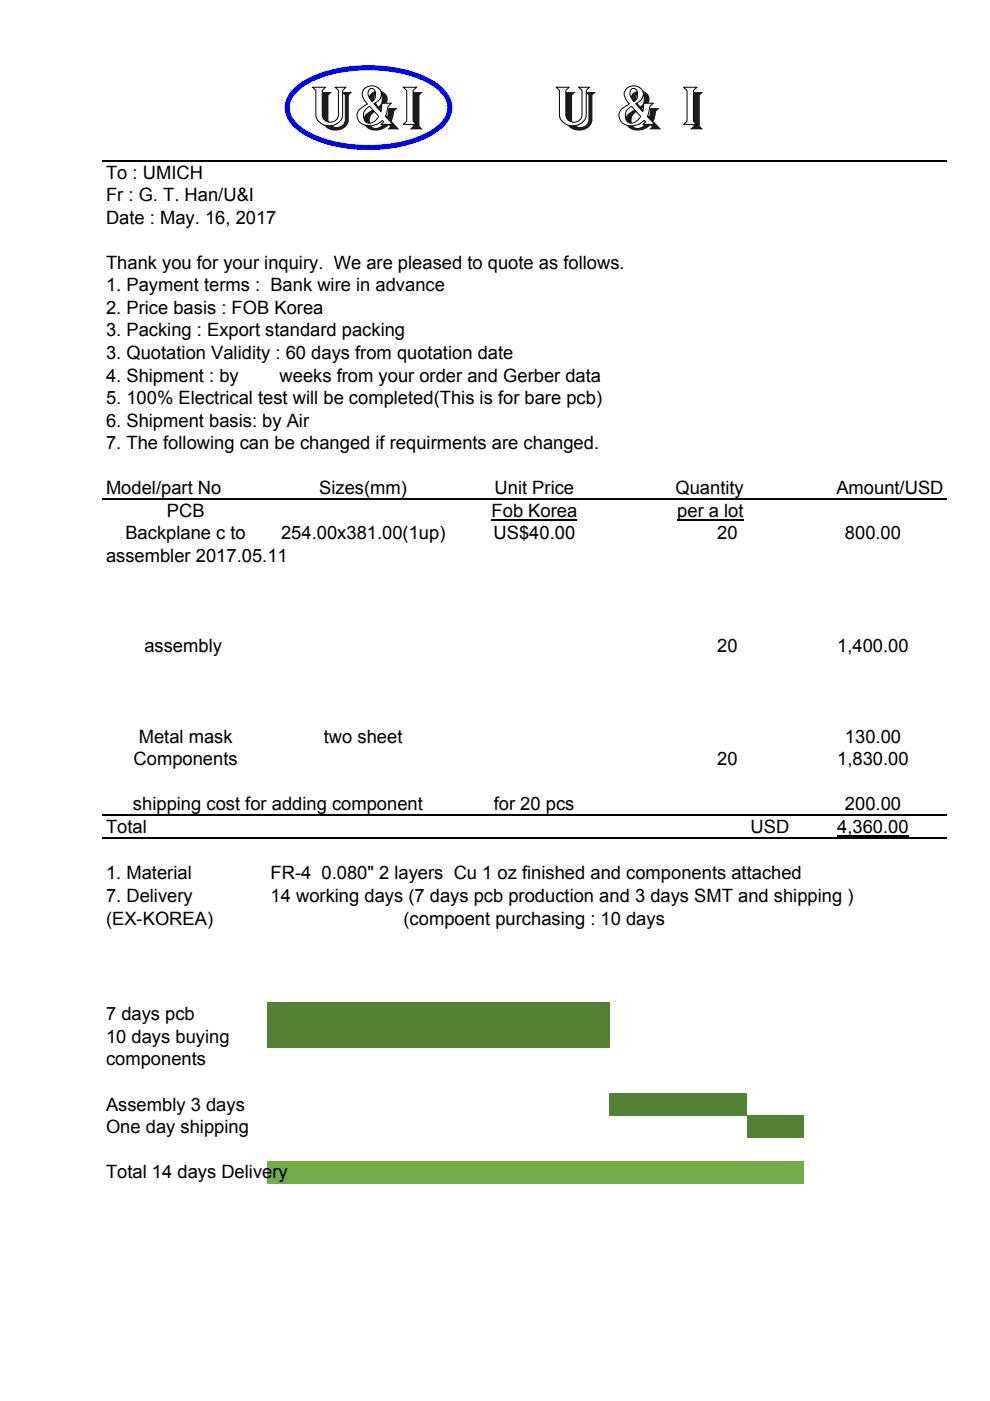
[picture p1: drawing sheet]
<svg xmlns="http://www.w3.org/2000/svg" width="210mm" height="297mm" viewBox="0 0 210 297" stroke-linecap="round" stroke-linejoin="round" font-family="sans-serif">
<defs><g id="words">
<g font-size="3.9">
<text x="22.5" y="37.8">To : UMICH</text>
<text x="22.5" y="42.6">Fr : G. T. Han/U&amp;I</text>
<text x="22.5" y="47.4">Date : May. 16, 2017</text>
<text x="22.5" y="57">Thank you for your inquiry. We are pleased to quote as follows.</text>
<text x="22.5" y="61.8">1. Payment terms : Bank wire in advance</text>
<text x="22.5" y="66.5">2. Price basis : FOB Korea</text>
<text x="22.5" y="71.3">3. Packing : Export standard packing</text>
<text x="22.5" y="76.1">3. Quotation Validity : 60 days from quotation date</text>
<text x="22.5" y="80.9">4. Shipment : by</text>
<text x="59.3" y="80.9">weeks from your order and Gerber data</text>
<text x="22.5" y="85.7">5. 100% Electrical test will be completed(This is for bare pcb)</text>
<text x="22.5" y="90.5">6. Shipment basis: by Air</text>
<text x="22.5" y="95.2">7. The following can be changed if requirments are changed.</text>
<text x="22.5" y="104.8">Model/part No</text>
<text x="67.7" y="104.8">Sizes(mm)</text>
<text x="104.9" y="104.8">Unit Price</text>
<text x="143.2" y="104.8">Quantity</text>
<text x="177.3" y="104.8">Amount/USD</text>
<text x="35.4" y="109.6">PCB</text>
<text x="104.2" y="109.6">Fob Korea</text>
<text x="143.6" y="109.6">per a lot</text>
<text x="22.5" y="119.2">assembler 2017.05.11</text>
<text x="26.6" y="114.4">Backplane c to</text>
<text x="59.6" y="114.4">254.00x381.00(1up)</text>
<text x="104.6" y="114.4">US$40.00</text>
<text x="152" y="114.4">20</text>
<text x="179.1" y="114.4">800.00</text>
<text x="30.6" y="138.3">assembly</text>
<text x="152.1" y="138.3">20</text>
<text x="177.5" y="138.3">1,400.00</text>
<text x="29.4" y="157.4">Metal mask</text>
<text x="68.7" y="157.4">two sheet</text>
<text x="179.2" y="157.4">130.00</text>
<text x="28.3" y="162.2">Components</text>
<text x="152.1" y="162.2">20</text>
<text x="177.5" y="162.2">1,830.00</text>
<text x="28.2" y="171.8">shipping cost for adding component</text>
<text x="104.7" y="171.8">for 20 pcs</text>
<text x="179.2" y="171.8">200.00</text>
<text x="22.5" y="176.6">Total</text>
<text x="159.1" y="176.6">USD</text>
<text x="177.5" y="176.6">4,360.00</text>
<text x="22.5" y="186.3">1. Material</text>
<text x="22.5" y="191.3">7. Delivery</text>
<text x="57.4" y="191.3">14 working days (7 days pcb production and 3 days SMT and shipping )</text>
<text x="57.4" y="186.3">FR-4 0.080&quot; 2 layers Cu 1 oz finished and components attached</text>
<text x="22.5" y="196">(EX-KOREA)</text>
<text x="85.6" y="196">(compoent purchasing : 10 days</text>
<text x="22.5" y="216.3">7 days pcb</text>
<text x="22.5" y="221.1">10 days buying</text>
<text x="22.5" y="225.9">components</text>
<text x="22.5" y="235.5">Assembly 3 days</text>
<text x="22.5" y="240.2">One day shipping</text>
<text x="22.5" y="249.8">Total 14 days Delivery</text>
</g>
</g></defs>
<g fill="#548235">
<path d="M56.6 212.6h72.7v9.6h-72.7z"/>
<path d="M129.2 231.7h29.3v4.9h-29.3z"/>
<path d="M158.4 236.5h12.1v4.8h-12.1z"/>
</g>
<path d="M56.6 246.1h113.9v4.8h-113.9z" fill="#70ad47"/>
<path d="M104.2 110.2h18.2M143.6 110.2h14.1M177.5 177.1h15.2" fill="none" stroke="#000" stroke-width=".3"/>
<path d="M21.8 34.1h179M21.8 105.9h179M21.8 172.8h179M21.8 177.6h179" fill="none" stroke="#000" stroke-width=".34"/>
<path d="M62.2 18.8a19.5 19.5 0 0 1 10.7-4.6 30.5 30.5 0 0 1 18.2 2.5 7.8 7.8 0 0 1 4.8 6.1 7.1 7.1 0 0 1-4.2 5.8 29.6 29.6 0 0 1-18.8 2.8 18.8 18.8 0 0 1-11.1-4.9 5.3 5.3 0 0 1 .4-7.7zM63.3 19.2a4.4 4.4 0 0 0 0 7.3 21.2 21.2 0 0 0 12.3 4.1 27 27 0 0 0 16.1-3.2 5.6 5.6 0 0 0 3.1-4.9 6.9 6.9 0 0 0-4.1-4.9 30.4 30.4 0 0 0-19.9-1.9l-.7 .2a15.9 15.9 0 0 0-6.8 3.3z" fill="#00f"/>
<path d="M134.6 24a1.85 1.85 0 0 0 .3 3.1 2.28 2.28 0 0 0 2.3-1.4l-2-2.2zM79.1 24a1.85 1.85 0 0 0 .3 3.1 2.36 2.36 0 0 0 2.3-1.4l-2-2.2zM135.2 19.9a2.01 2.01 0 0 0 .5 2.7 1.76 1.76 0 0 0 .2-2.8zM79.7 19.9a1.97 1.97 0 0 0 .5 2.7 1.83 1.83 0 0 0 .2-2.8zM146.3 19.5h2.8l-.7 .7v6.5l.7 .7h-2.8l.7-.7v-2.4v-4.1zM119.2 19.5h2.8l-.7 .7v4.4a1.8 1.8 0 0 0 1.7 2.3 1.8 1.8 0 0 0 1.8-2.3v-4.4l-.8-.7h2.4l-.8 .7v4.4a2.84 2.84 0 0 1-1.4 2.8 2.84 2.84 0 0 1-3-.1l-.9-.9a6 6 0 0 1-.3-3.2v-3zM86.8 19.5h2.9a1.44 1.44 0 0 0-.8 1.5v5.7l.8 .7h-2.9l.8-.7v-6.5zM67.6 19.5h2.8l-.8 .7v4.4a1.8 1.8 0 0 0 1.8 2.3 1.8 1.8 0 0 0 1.7-2.3v-4.4l-.7-.7h2.3l-.7 .7v4.4a2.84 2.84 0 0 1-1.4 2.8 2.84 2.84 0 0 1-3.1-.1l-.9-.9a6 6 0 0 1-.3-3.2v-3zM134.2 19.8a1.99 1.99 0 0 1 2.6-.3 1.99 1.99 0 0 1 .7 2.5l-.4 .4-1 .6 1.5 1.7 .2-1.8h2a1.7 1.7 0 0 0-.9 1.8l-.3 1 1.6 1.7h-2.6l.6-.6-.3-.3a3.5 3.5 0 0 1-4.8 .4 2.01 2.01 0 0 1 .8-3.3l.8-.5a2.76 2.76 0 0 1-.9-2.8zM78.7 19.8a2 2 0 0 1 2.4-.4 2 2 0 0 1 1 2.2l-.4 .6-1.1 .8 1.5 1.7 .2-1.8h2l-.4 .4a1.03 1.03 0 0 0-.4 1.1l-.4 1.3 1.6 1.7h-2.6l.6-.6-.3-.3a3.6 3.6 0 0 1-4.8 .4 2 2 0 0 1 .7-3.3l.9-.5a2.59 2.59 0 0 1-.7-3.1z" fill-rule="evenodd" fill="#1c1c1c"/>
<path d="M133.3 23a1.93 1.93 0 0 0 0 3 2.16 2.16 0 0 0 2.5-1.3l-1.9-2.2zM77.7 23a1.84 1.84 0 0 0 .4 3.1 2.26 2.26 0 0 0 2.2-1.4l-1.9-2.2zM133.9 18.9a1.97 1.97 0 0 0 .5 2.6 1.75 1.75 0 0 0 .2-2.7zM78.4 18.9a1.95 1.95 0 0 0 .5 2.6 1.76 1.76 0 0 0 .1-2.7zM144.9 18.5h2.9l-.8 .7v6.5l.8 .7h-2.9a1.46 1.46 0 0 0 .8-1.5v-5.7zM117.9 18.5h2.8a1.43 1.43 0 0 0-.7 1.4v3.7a1.79 1.79 0 0 0 1.7 2.3 1.79 1.79 0 0 0 1.7-2.3v-3.7a1.36 1.36 0 0 0-.7-1.4h2.3a1.36 1.36 0 0 0-.7 1.4v3.7a2.86 2.86 0 0 1-1.4 2.7 2.86 2.86 0 0 1-3.1-.1l-.9-.8a5.8 5.8 0 0 1-.3-3.3v-2.2a1.43 1.43 0 0 0-.7-1.4zM85.5 18.5h2.9l-.8 .7v6.5l.7 .7h-2.8l.7-.7v-6.5zM66.3 18.5h2.7a1.43 1.43 0 0 0-.7 1.4v3.7a1.79 1.79 0 0 0 1.7 2.3 1.79 1.79 0 0 0 1.8-2.3v-3.7a1.36 1.36 0 0 0-.8-1.4h2.4a1.36 1.36 0 0 0-.8 1.4v3.7a2.86 2.86 0 0 1-1.3 2.7 2.86 2.86 0 0 1-3.1-.1l-.9-.8a5.8 5.8 0 0 1-.3-3.3v-2.2a1.43 1.43 0 0 0-.7-1.4zM132.9 18.8a2 2 0 0 1 2.4-.4 2 2 0 0 1 1 2.2l-.4 .6-1.1 .8 1.5 1.7 .2-1.8h2l-.2 .2a2.4 2.4 0 0 0-.8 1.9l-.3 .7 1.7 1.7h-2.6l.6-.6-.3-.3a3.6 3.6 0 0 1-4.8 .4 2.01 2.01 0 0 1 .7-3.3l.9-.5a2.85 2.85 0 0 1-.9-2.8zM77.3 18.8a1.99 1.99 0 0 1 2.6-.4 1.99 1.99 0 0 1 .7 2.5l-1.3 1.1 1.5 1.7 .2-1.8h2a3.1 3.1 0 0 0-1.1 2.3l-.2 .5 1.6 1.7h-2.5l.6-.6-.3-.3a3.4 3.4 0 0 1-5.1 0 1.99 1.99 0 0 1 1-2.9l.9-.5a2.85 2.85 0 0 1-1-2.8z" fill-rule="evenodd" fill="#fff"/>
<path d="M66.3 18.5h2.7a1.43 1.43 0 0 0-.7 1.4v3.7a1.79 1.79 0 0 0 1.7 2.3 1.79 1.79 0 0 0 1.8-2.3v-3.7a1.36 1.36 0 0 0-.8-1.4h2.4a1.36 1.36 0 0 0-.8 1.4v3.7a2.86 2.86 0 0 1-1.3 2.7 2.86 2.86 0 0 1-3.1-.1l-.9-.8a5.8 5.8 0 0 1-.3-3.3v-2.2a1.43 1.43 0 0 0-.7-1.4zM77.3 18.8a1.99 1.99 0 0 1 2.6-.4 1.99 1.99 0 0 1 .7 2.5l-1.3 1.1 1.5 1.7 .2-1.8h2a3.1 3.1 0 0 0-1.1 2.3l-.2 .5 1.6 1.7h-2.5l.6-.6-.3-.3a3.4 3.4 0 0 1-5.1 0 1.99 1.99 0 0 1 1-2.9l.9-.5a2.85 2.85 0 0 1-1-2.8zM78.4 18.9a.86 .86 0 0 1 1 .1 .86 .86 0 0 1 .2 .9l-.1 .9-.6 .7a2.03 2.03 0 0 1-.5-2.6zM85.5 18.5h2.9l-.8 .7v6.5l.7 .7h-2.8l.7-.7v-6.5zM117.9 18.5h2.8a1.43 1.43 0 0 0-.7 1.4v3.7a1.79 1.79 0 0 0 1.7 2.3 1.79 1.79 0 0 0 1.7-2.3v-3.7a1.36 1.36 0 0 0-.7-1.4h2.3a1.36 1.36 0 0 0-.7 1.4v3.7a2.86 2.86 0 0 1-1.4 2.7 2.86 2.86 0 0 1-3.1-.1l-.9-.8a5.8 5.8 0 0 1-.3-3.3v-2.2a1.43 1.43 0 0 0-.7-1.4zM132.9 18.8a2 2 0 0 1 2.4-.4 2 2 0 0 1 1 2.2l-.4 .6-1.1 .8 1.5 1.7 .2-1.8h2l-.2 .2a2.4 2.4 0 0 0-.8 1.9l-.3 .7 1.7 1.7h-2.6l.6-.6-.3-.3a3.6 3.6 0 0 1-4.8 .4 2.01 2.01 0 0 1 .7-3.3l.9-.5a2.85 2.85 0 0 1-.9-2.8zM133.9 18.9a.88 .88 0 0 1 1 .1 .88 .88 0 0 1 .3 .9l-.2 .9-.6 .7a2.08 2.08 0 0 1-.5-2.6zM144.9 18.5h2.9l-.8 .7v6.5l.8 .7h-2.9a1.46 1.46 0 0 0 .8-1.5v-5.7zM77.7 23l.7-.5 1.9 2.2a2.01 2.01 0 0 1-2.7 1.2 2 2 0 0 1 .1-2.9zM133.3 23l.6-.5 1.9 2.2a2.04 2.04 0 0 1-2.7 1.2 2.02 2.02 0 0 1 .2-2.9z" fill="none" stroke="#000" stroke-width=".21"/>
<use href="#words"/>
</svg>
